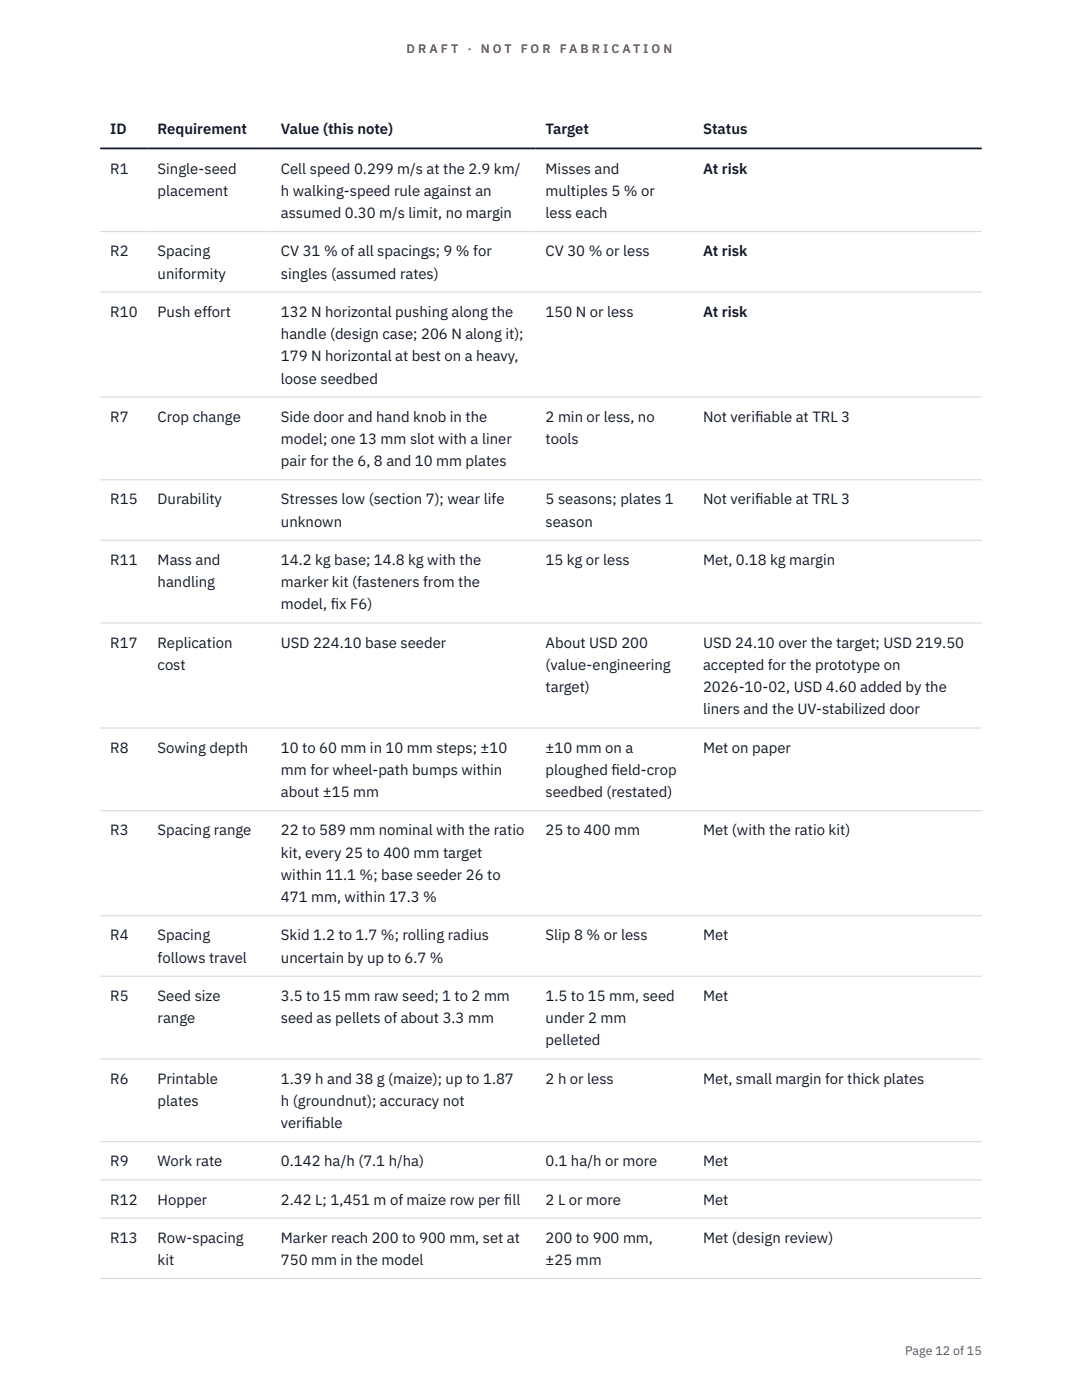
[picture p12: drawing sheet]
<svg xmlns="http://www.w3.org/2000/svg" width="216mm" height="279mm" viewBox="0 0 216 279" stroke-linecap="round" stroke-linejoin="round" font-family="sans-serif">
<defs><g id="words">
<g font-size="3" fill="#111827">
<text x="22" y="26.8">ID</text>
<text x="31.5" y="26.8">Requirement</text>
<text x="56.1" y="26.8">Value (this note)</text>
<text x="108.9" y="26.8">Target</text>
<text x="140.3" y="26.8">Status</text>
<text x="22" y="34.6">R1</text>
<text x="31.5" y="34.6">Single-seed</text>
<text x="56.1" y="34.6">Cell speed 0.299 m/s at the 2.9 km/</text>
<text x="108.9" y="34.6">Misses and</text>
<text x="140.3" y="34.6">At risk</text>
<text x="31.5" y="39.1">placement</text>
<text x="56.1" y="39.1">h walking-speed rule against an</text>
<text x="108.9" y="39.1">multiples 5 % or</text>
<text x="56.1" y="43.5">assumed 0.30 m/s limit, no margin</text>
<text x="108.9" y="43.5">less each</text>
<text x="22" y="51.1">R2</text>
<text x="31.5" y="51.1">Spacing</text>
<text x="56.1" y="51.1">CV 31 % of all spacings; 9 % for</text>
<text x="108.9" y="51.1">CV 30 % or less</text>
<text x="140.3" y="51.1">At risk</text>
<text x="31.5" y="55.6">uniformity</text>
<text x="56.1" y="55.6">singles (assumed rates)</text>
<text x="22" y="63.2">R10</text>
<text x="31.5" y="63.2">Push effort</text>
<text x="56.1" y="63.2">132 N horizontal pushing along the</text>
<text x="108.9" y="63.2">150 N or less</text>
<text x="140.3" y="63.2">At risk</text>
<text x="56.1" y="67.7">handle (design case; 206 N along it);</text>
<text x="56.1" y="72.1">179 N horizontal at best on a heavy,</text>
<text x="56.1" y="76.5">loose seedbed</text>
<text x="22" y="84.2">R7</text>
<text x="31.5" y="84.2">Crop change</text>
<text x="56.1" y="84.2">Side door and hand knob in the</text>
<text x="56.1" y="88.6">model; one 13 mm slot with a liner</text>
<text x="108.9" y="84.2">2 min or less, no</text>
<text x="108.9" y="88.6">tools</text>
<text x="140.3" y="84.2">Not verif</text>
<text x="150.7" y="84.2">iable at TRL 3</text>
<text x="56.1" y="93.1">pair for the 6, 8 and 10 mm plates</text>
<text x="22" y="100.7">R15</text>
<text x="31.5" y="100.7">Durability</text>
<text x="56.1" y="100.7">Stresses low (section 7); wear life</text>
<text x="108.9" y="100.7">5 seasons; plates 1</text>
<text x="140.3" y="100.7">Not verif</text>
<text x="150.7" y="100.7">iable at TRL 3</text>
<text x="56.1" y="105.1">unknown</text>
<text x="108.9" y="105.1">season</text>
<text x="22" y="112.7">R11</text>
<text x="31.5" y="112.7">Mass and</text>
<text x="56.1" y="112.7">14.2 kg base; 14.8 kg with the</text>
<text x="108.9" y="112.7">15 kg or less</text>
<text x="140.3" y="112.7">Met, 0.18 kg margin</text>
<text x="31.5" y="117.2">handling</text>
<text x="56.1" y="117.2">marker kit (fasteners from the</text>
<text x="56.1" y="121.6">model, f</text>
<text x="66" y="121.6">ix F6)</text>
<text x="22" y="129.3">R17</text>
<text x="31.5" y="129.3">Replication</text>
<text x="56.1" y="129.3">USD 224.10 base seeder</text>
<text x="108.9" y="129.3">About USD 200</text>
<text x="140.3" y="129.3">USD 24.10 over the target; USD 219.50</text>
<text x="31.5" y="133.7">cost</text>
<text x="108.9" y="133.7">(value-engineering</text>
<text x="140.3" y="133.7">accepted for the prototype on</text>
<text x="108.9" y="138.1">target)</text>
<text x="140.3" y="138.1">2026-10-02, USD 4.60 added by the</text>
<text x="140.3" y="142.6">liners and the UV-stabilized door</text>
<text x="22" y="150.2">R8</text>
<text x="31.5" y="150.2">Sowing depth</text>
<text x="56.1" y="150.2">10 to 60 mm in 10 mm steps; ±10</text>
<text x="56.1" y="154.7">mm for wheel-path bumps within</text>
<text x="108.9" y="150.2">±10 mm on a</text>
<text x="108.9" y="154.7">ploughed f</text>
<text x="122" y="154.7">ield-crop</text>
<text x="140.3" y="150.2">Met on paper</text>
<text x="56.1" y="159.1">about ±15 mm</text>
<text x="108.9" y="159.1">seedbed (restated)</text>
<text x="22" y="166.7">R3</text>
<text x="31.5" y="166.7">Spacing range</text>
<text x="56.1" y="166.7">22 to 589 mm nominal with the ratio</text>
<text x="108.9" y="166.7">25 to 400 mm</text>
<text x="140.3" y="166.7">Met (with the ratio kit)</text>
<text x="56.1" y="171.2">kit, every 25 to 400 mm target</text>
<text x="56.1" y="175.6">within 11.1 %; base seeder 26 to</text>
<text x="56.1" y="180.1">471 mm, within 17.3 %</text>
<text x="22" y="187.7">R4</text>
<text x="31.5" y="187.7">Spacing</text>
<text x="56.1" y="187.7">Skid 1.2 to 1.7 %; rolling radius</text>
<text x="108.9" y="187.7">Slip 8 % or less</text>
<text x="140.3" y="187.7">Met</text>
<text x="31.5" y="192.1">follows travel</text>
<text x="56.1" y="192.1">uncertain by up to 6.7 %</text>
<text x="22" y="199.7">R5</text>
<text x="31.5" y="199.7">Seed size</text>
<text x="56.1" y="199.7">3.5 to 15 mm raw seed; 1 to 2 mm</text>
<text x="108.9" y="199.7">1.5 to 15 mm, seed</text>
<text x="140.3" y="199.7">Met</text>
<text x="31.5" y="204.2">range</text>
<text x="56.1" y="204.2">seed as pellets of about 3.3 mm</text>
<text x="108.9" y="204.2">under 2 mm</text>
<text x="108.9" y="208.6">pelleted</text>
<text x="22" y="216.3">R6</text>
<text x="31.5" y="216.3">Printable</text>
<text x="31.5" y="220.7">plates</text>
<text x="56.1" y="216.3">1.39 h and 38 g (maize); up to 1.87</text>
<text x="56.1" y="220.7">h (groundnut); accuracy not</text>
<text x="108.9" y="216.3">2 h or less</text>
<text x="140.3" y="216.3">Met, small margin for thick plates</text>
<text x="56.1" y="225.1">verif</text>
<text x="60.9" y="225.1">iable</text>
<text x="22" y="232.8">R9</text>
<text x="31.5" y="232.8">Work rate</text>
<text x="56.1" y="232.8">0.142 ha/h (7.1 h/ha)</text>
<text x="108.9" y="232.8">0.1 ha/h or more</text>
<text x="140.3" y="232.8">Met</text>
<text x="22" y="240.4">R12</text>
<text x="31.5" y="240.4">Hopper</text>
<text x="56.1" y="240.4">2.42 L; 1,451 m of maize row per f</text>
<text x="100.6" y="240.4">ill</text>
<text x="108.9" y="240.4">2 L or more</text>
<text x="140.3" y="240.4">Met</text>
<text x="22" y="248">R13</text>
<text x="31.5" y="248">Row-spacing</text>
<text x="56.1" y="248">Marker reach 200 to 900 mm, set at</text>
<text x="108.9" y="248">200 to 900 mm,</text>
<text x="140.3" y="248">Met (design review)</text>
<text x="31.5" y="252.5">kit</text>
<text x="56.1" y="252.5">750 mm in the model</text>
<text x="108.9" y="252.5">±25 mm</text>
</g>
<g font-size="2.5" fill="#b45309">
<text x="81.1" y="10.5">D R A F T</text>
<text x="93.3" y="10.5">·</text>
<text x="95.9" y="10.5">N O T</text>
<text x="103.9" y="10.5">F O R</text>
<text x="111.7" y="10.5">F A B R I C A T I O N</text>
</g>
<text font-size="2.5" fill="#4b5563" x="180.6" y="270.3">Page 12 of 15</text>
</g></defs>
<g fill="none" stroke="#d1d5db" stroke-width=".2">
<path d="M20 46.2h175.9M20 58.3h175.9M20 79.2h175.9M20 95.8h175.9M20 107.8h175.9M20 124.3h175.9M20 145.3h175.9M20 161.8h175.9M20 182.8h175.9M20 194.8h175.9M20 211.3h175.9M20 227.8h175.9"/>
<path d="M20 235.5h175.9M20 243.1h175.9M20 255.2h175.9"/>
</g>
<path d="M20 29.6h175.9" fill="none" stroke="#111827" stroke-width=".35"/>
<use href="#words"/>
</svg>
